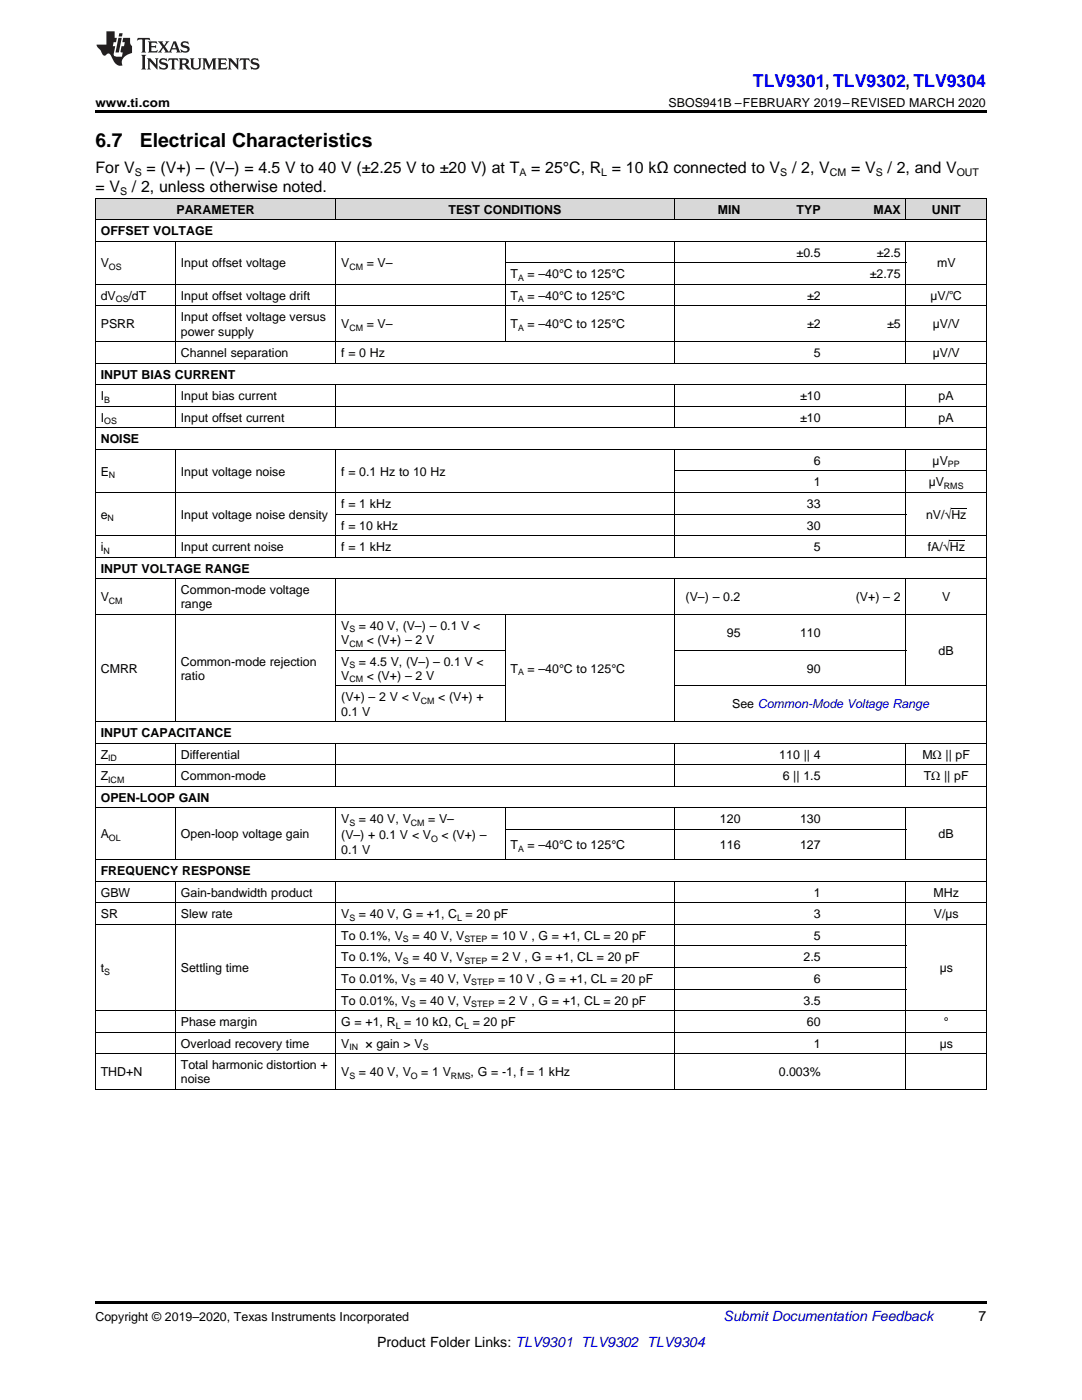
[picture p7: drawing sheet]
<svg xmlns="http://www.w3.org/2000/svg" width="216mm" height="279mm" viewBox="0 0 216 279" stroke-linecap="round" stroke-linejoin="round" font-family="sans-serif">
<defs><g id="words">
<g font-size="3.9">
<text x="19" y="29.3">6.7</text>
<text x="27.9" y="29.3">Electrical Characteristics</text>
</g>
<text font-size="3.5" fill="#00f" x="150.2" y="17.3">TLV9301, TLV9302, TLV9304</text>
<g font-size="3.2">
<text x="19" y="34.4">For V</text>
<text x="29.2" y="34.4">= (V+) – (V–) = 4.5 V to 40 V (±2.25 V to ±20 V) at T</text>
<text x="106" y="34.4">= 25°C, R = 10 kΩ connected to V</text>
<text x="158" y="34.4">/ 2, V</text>
<text x="169.8" y="34.4">= V</text>
<text x="177.1" y="34.4">/ 2, and V</text>
<text x="19" y="38.3">= V</text>
<text x="26.3" y="38.3">/ 2, unless otherwise noted.</text>
</g>
<text font-size="2.8" fill="#0000c8" x="144.4" y="263.6">Submit Documentation Feedback</text>
<g font-size="2.8">
<text x="195.3" y="263.6">7</text>
<text x="75.2" y="268.9">Product Folder Links: TLV9301 TLV9302 TLV9304</text>
</g>
<g font-size="2.5">
<text x="19" y="21.4">www.ti.com</text>
<text x="133.4" y="21.4">SBOS941B –FEBRUARY 2019–REVISED MARCH 2020</text>
<text x="20.1" y="46.9">OFFSET VOLTAGE</text>
<text x="35.2" y="42.6">PARAMETER</text>
<text x="89.5" y="42.6">TEST CONDITIONS</text>
<text x="143.2" y="42.6">MIN</text>
<text x="159" y="42.6">TYP</text>
<text x="174.3" y="42.6">MAX</text>
<text x="185.9" y="42.6">UNIT</text>
<text x="20.1" y="53.4">V</text>
<text x="36.1" y="53.4">Input offset voltage</text>
<text x="68.1" y="53.4">V</text>
<text x="73.2" y="53.4">= V–</text>
<text x="159" y="51.2">±0.5</text>
<text x="174.9" y="51.2">±2.5</text>
<text x="187" y="53.4">mV</text>
<text x="20.1" y="59.8">dV</text>
<text x="25.7" y="59.8">/dT</text>
<text x="36.1" y="59.8">Input offset voltage drift</text>
<text x="101.9" y="55.5">T</text>
<text x="101.9" y="59.8">T</text>
<text x="105.3" y="55.5">= –40°C to 125°C</text>
<text x="105.3" y="59.8">= –40°C to 125°C</text>
<text x="161" y="59.8">±2</text>
<text x="173.6" y="55.5">±2.75</text>
<text x="185.7" y="59.8">µV/℃</text>
<text x="20.1" y="65.5">PSRR</text>
<text x="36.1" y="64.1">Input offset voltage versus</text>
<text x="68.1" y="65.5">V</text>
<text x="73.2" y="65.5">= V–</text>
<text x="101.9" y="65.5">T</text>
<text x="105.3" y="65.5">= –40°C to 125°C</text>
<text x="161" y="65.5">±2</text>
<text x="177" y="65.5">±5</text>
<text x="186.1" y="65.5">µV/V</text>
<text x="36.1" y="67">power supply</text>
<text x="36.1" y="71.3">Channel separation</text>
<text x="68.1" y="71.3">f = 0 Hz</text>
<text x="162.4" y="71.3">5</text>
<text x="186.1" y="71.3">µV/V</text>
<text x="20.1" y="75.6">INPUT BIAS CURRENT</text>
<text x="20.1" y="79.9">I</text>
<text x="36.1" y="79.9">Input bias current</text>
<text x="159.7" y="79.9">±10</text>
<text x="187.3" y="79.9">pA</text>
<text x="20.1" y="84.2">I</text>
<text x="20.1" y="88.5">NOISE</text>
<text x="36.1" y="84.2">Input offset current</text>
<text x="159.7" y="84.2">±10</text>
<text x="187.3" y="84.2">pA</text>
<text x="20.1" y="94.9">E</text>
<text x="36.1" y="94.9">Input voltage noise</text>
<text x="68.1" y="94.9">f = 0.1 Hz to 10 Hz</text>
<text x="162.4" y="92.8">6</text>
<text x="186.1" y="92.8">µV</text>
<text x="68.1" y="101.4">f = 1 kHz</text>
<text x="161" y="101.4">33</text>
<text x="162.4" y="97.1">1</text>
<text x="185.3" y="97.1">µV</text>
<text x="20.1" y="103.5">e</text>
<text x="36.1" y="103.5">Input voltage noise density</text>
<text x="68.1" y="105.7">f = 10 kHz</text>
<text x="161" y="105.7">30</text>
<text x="184.8" y="103.5">nV/√Hz</text>
<text x="20.1" y="110">i</text>
<text x="36.1" y="110">Input current noise</text>
<text x="68.1" y="110">f = 1 kHz</text>
<text x="162.4" y="110">5</text>
<text x="185.1" y="110">fA/√Hz</text>
<text x="20.1" y="114.3">INPUT VOLTAGE RANGE</text>
<text x="36.1" y="118.6">Common-mode voltage</text>
<text x="20.1" y="120">V</text>
<text x="36.1" y="121.4">range</text>
<text x="68.1" y="125.7">V</text>
<text x="71.6" y="125.7">= 40 V, (V–) – 0.1 V &lt;</text>
<text x="136.8" y="120">(V–) – 0.2</text>
<text x="170.8" y="120">(V+) – 2</text>
<text x="188" y="120">V</text>
<text x="68.1" y="128.6">V</text>
<text x="73.2" y="128.6">&lt; (V+) – 2 V</text>
<text x="145" y="127.1">95</text>
<text x="159.6" y="127.1">110</text>
<text x="187.3" y="130.7">dB</text>
<text x="20.1" y="134.3">CMRR</text>
<text x="36.1" y="132.9">Common-mode rejection</text>
<text x="36.1" y="135.7">ratio</text>
<text x="68.1" y="132.9">V</text>
<text x="68.1" y="135.7">V</text>
<text x="71.6" y="132.9">= 4.5 V, (V–) – 0.1 V &lt;</text>
<text x="73.2" y="135.7">&lt; (V+) – 2 V</text>
<text x="101.9" y="134.3">T</text>
<text x="105.3" y="134.3">= –40°C to 125°C</text>
<text x="161" y="134.3">90</text>
<text x="68.1" y="140">(V+) – 2 V &lt; V</text>
<text x="68.1" y="142.8">0.1 V</text>
<text x="87.4" y="140">&lt; (V+) +</text>
<text x="146.1" y="141.4">See Common-Mode Voltage Range</text>
<text x="20.1" y="147.1">INPUT CAPACITANCE</text>
<text x="20.1" y="151.4">Z</text>
<text x="20.1" y="155.7">Z</text>
<text x="36.1" y="151.4">Differential</text>
<text x="36.1" y="155.7">Common-mode</text>
<text x="155.5" y="151.4">110 || 4</text>
<text x="156.2" y="155.7">6 || 1.5</text>
<text x="184" y="151.4">MΩ || pF</text>
<text x="184.3" y="155.7">TΩ || pF</text>
<text x="20.1" y="160">OPEN-LOOP GAIN</text>
<text x="20.1" y="167.3">A</text>
<text x="36.1" y="167.3">Open-loop voltage gain</text>
<text x="68.1" y="164.3">V</text>
<text x="68.1" y="167.5">(V–) + 0.1 V &lt; V</text>
<text x="71.6" y="164.3">= 40 V, V</text>
<text x="85.4" y="164.3">= V–</text>
<text x="88.1" y="167.5">&lt; (V+) –</text>
<text x="143.7" y="164.3">120</text>
<text x="159.6" y="164.3">130</text>
<text x="187.3" y="167.3">dB</text>
<text x="68.1" y="170.4">0.1 V</text>
<text x="101.9" y="169.5">T</text>
<text x="105.3" y="169.5">= –40°C to 125°C</text>
<text x="143.7" y="169.5">116</text>
<text x="159.6" y="169.5">127</text>
<text x="20.1" y="174.7">FREQUENCY RESPONSE</text>
<text x="20.1" y="179">GBW</text>
<text x="36.1" y="179">Gain-bandwidth product</text>
<text x="162.4" y="179">1</text>
<text x="186.3" y="179">MHz</text>
<text x="20.1" y="183.3">SR</text>
<text x="36.1" y="183.3">Slew rate</text>
<text x="68.1" y="183.3">V</text>
<text x="71.6" y="183.3">= 40 V, G = +1, C = 20 pF</text>
<text x="162.4" y="183.3">3</text>
<text x="186.3" y="183.3">V/µs</text>
<text x="68.1" y="187.6">To 0.1%, V</text>
<text x="68.1" y="191.9">To 0.1%, V</text>
<text x="82.3" y="187.6">= 40 V, V</text>
<text x="82.3" y="191.9">= 40 V, V</text>
<text x="98" y="187.6">= 10 V , G = +1, CL = 20 pF</text>
<text x="98" y="191.9">= 2 V , G = +1, CL = 20 pF</text>
<text x="160.3" y="191.9">2.5</text>
<text x="162.4" y="187.6">5</text>
<text x="20.1" y="194">t</text>
<text x="36.1" y="194">Settling time</text>
<text x="68.1" y="196.2">To 0.01%, V</text>
<text x="83.7" y="196.2">= 40 V, V</text>
<text x="99.4" y="196.2">= 10 V , G = +1, CL = 20 pF</text>
<text x="162.4" y="196.2">6</text>
<text x="187.5" y="194">µs</text>
<text x="68.1" y="200.5">To 0.01%, V</text>
<text x="83.7" y="200.5">= 40 V, V</text>
<text x="99.4" y="200.5">= 2 V , G = +1, CL = 20 pF</text>
<text x="160.3" y="200.5">3.5</text>
<text x="36.1" y="204.8">Phase margin</text>
<text x="36.1" y="209.1">Overload recovery time</text>
<text x="68.1" y="204.8">G = +1, R = 10 kΩ, C = 20 pF</text>
<text x="68.1" y="209.1">V</text>
<text x="73" y="209.1">× gain &gt; V</text>
<text x="161" y="204.8">60</text>
<text x="162.4" y="209.1">1</text>
<text x="187.5" y="209.1">µs</text>
<text x="188.3" y="204.8">°</text>
<text x="20.1" y="214.8">THD+N</text>
<text x="36.1" y="213.4">Total harmonic distortion +</text>
<text x="68.1" y="214.8">V</text>
<text x="71.6" y="214.8">= 40 V, V</text>
<text x="84.1" y="214.8">= 1 V</text>
<text x="93.9" y="214.8">, G = -1, f = 1 kHz</text>
<text x="155.4" y="214.8">0.003%</text>
<text x="36.1" y="216.2">noise</text>
<text x="19" y="263.6">Copyright © 2019–2020, Texas Instruments Incorporated</text>
</g>
<g font-size="2.1">
<text x="26.9" y="35.1">S</text>
<text x="103.6" y="35.1">A</text>
<text x="120" y="35.1">L</text>
<text x="155.7" y="35.1">S</text>
<text x="165.6" y="35.1">CM</text>
<text x="174.7" y="35.1">S</text>
<text x="190.9" y="35.1">OUT</text>
<text x="24" y="38.9">S</text>
</g>
<g font-size="1.8">
<text x="21.7" y="53.9">OS</text>
<text x="69.7" y="53.9">CM</text>
<text x="103.4" y="56">A</text>
<text x="23.1" y="60.3">OS</text>
<text x="103.4" y="60.3">A</text>
<text x="69.7" y="66">CM</text>
<text x="103.4" y="66">A</text>
<text x="20.8" y="80.4">B</text>
<text x="20.8" y="84.7">OS</text>
<text x="21.7" y="95.4">N</text>
<text x="189.1" y="93.3">PP</text>
<text x="188.3" y="97.6">RMS</text>
<text x="21.4" y="104">N</text>
<text x="20.6" y="110.5">N</text>
<text x="21.7" y="120.5">CM</text>
<text x="69.7" y="126.2">S</text>
<text x="69.7" y="129">CM</text>
<text x="69.7" y="133.3">S</text>
<text x="69.7" y="136.2">CM</text>
<text x="103.4" y="134.8">A</text>
<text x="84" y="140.5">CM</text>
<text x="21.6" y="151.9">ID</text>
<text x="21.6" y="156.2">ICM</text>
<text x="21.7" y="167.8">OL</text>
<text x="69.7" y="164.8">S</text>
<text x="82" y="164.8">CM</text>
<text x="86" y="168">O</text>
<text x="103.4" y="170">A</text>
<text x="69.7" y="183.8">S</text>
<text x="91.2" y="183.8">L</text>
<text x="80.4" y="188.1">S</text>
<text x="92.7" y="188.1">STEP</text>
<text x="20.8" y="194.5">S</text>
<text x="80.4" y="192.4">S</text>
<text x="81.8" y="196.7">S</text>
<text x="92.7" y="192.4">STEP</text>
<text x="94" y="196.7">STEP</text>
<text x="81.8" y="201">S</text>
<text x="94" y="201">STEP</text>
<text x="69.7" y="209.6">IN</text>
<text x="79" y="205.3">L</text>
<text x="84.3" y="209.6">S</text>
<text x="92.6" y="205.3">L</text>
<text x="69.7" y="215.3">S</text>
<text x="82" y="215.3">O</text>
<text x="90" y="215.3">RMS</text>
</g>
</g></defs>
<g fill="#d8d8d8">
<path d="M19 39.6h16v4.3h-16z"/>
<path d="M35 39.6h32v4.3h-32z"/>
<path d="M67 39.6h33.8v4.3h-33.8z"/>
<path d="M100.8 39.6h33.8v4.3h-33.8z"/>
<path d="M134.6 39.6h14.2v4.3h-14.2z"/>
<path d="M148.8 39.6h16v4.3h-16z"/>
<path d="M164.8 39.6h16v4.3h-16z"/>
<path d="M180.8 39.6h16v4.3h-16z"/>
</g>
<path d="M19 22h177.8v.5h-177.8zM19 259.7h177.8v.5h-177.8z" fill="#000"/>
<g fill="none" stroke="#000" stroke-width=".2">
<path d="M19 39.5h177.8M19.1 39.5v178M67 39.5v4.4M134.6 39.5v4.4M180.8 39.5v4.4M196.8 39.5v178M19 56.7h177.8M19 48.1h177.8M19 43.8h177.8M35 48.2v24.3M67 48.2v24.3M100.8 48.2v20"/>
<path d="M100.8 52.4h80M134.6 48.2v24.3M180.8 48.2v24.3M19 76.8h177.8M19 72.5h177.8M19 68.2h177.8M19 61h177.8M35 76.8v8.6M67 76.8v8.6M134.6 76.8v8.6M180.8 76.8v8.6M19 98.3h177.8"/>
<path d="M19 89.7h177.8M19 85.4h177.8M19 81.1h177.8M35 89.7v21.6M67 89.7v21.6M134.6 89.7v21.6M134.6 94h62.2M180.8 89.7v21.6M19 115.5h177.8M19 111.2h177.8M19 106.9h177.8M35 115.5v28.6"/>
<path d="M67 115.5v28.6M67 102.6h113.8M134.6 115.5v28.6M180.8 115.5v21.4M19 122.6h177.8M67 136.9h33.8M67 129.8h33.8M100.8 122.7v21.4M134.6 136.9h62.2M134.6 129.8h46.2M19 156.9h177.8M19 152.6h177.8"/>
<path d="M19 148.3h177.8M19 144h177.8M35 148.3v8.7M67 148.3v8.7M134.6 148.3v8.7M180.8 148.3v8.7M19 175.9h177.8M19 171.6h177.8M19 161.2h177.8M35 161.3v10.3M35 175.9v41.6M67 161.3v10.3"/>
<path d="M67 175.9v41.6M100.8 161.3v10.3M100.8 165.5h80M134.6 161.3v10.3M134.6 175.9v41.6M180.8 161.3v10.3M180.8 175.9v41.6M19 184.5h177.8M19 180.2h177.8M67 197.4h113.8M67 193.1h113.8M67 188.8h113.8"/>
<path d="M19 217.4h177.8M19 210.3h177.8M19 206h177.8M19 201.7h177.8"/>
</g>
<g fill="#231f20">
<path d="M27.5 7.6l-.1 .5 .4-.2h.6v.1v2.1l-.2 .4h1l-.3-.4v-2.1l.1-.1h.5l.5 .2-.2-.5zM29.5 8.3l.2 .3v1.5l-.2 .4h1.8l.2-.6a1.04 1.04 0 0 1-1.3 .2v-.7h.6l.3 .2v-.6l-.3 .2h-.6v-.6l.8-.1 .4 .3-.2-.5zM31.5 8.3l.9 1.1-.9 1.1h.8l-.2-.2 .5-.7 .4 .7-.2 .2h1.5l-.1-.2 .1-.4h.9l.1 .4-.2 .2h1l-.3-.3-.7-1.9h-.5l-.9 2-.8-1 .9-1h-.8l.1 .3-.3 .5-.4-.6 .2-.2zM34.7 8.6l.4 1h-.7zM36.3 8.4a.63 .63 0 0 0-.2 .7 .63 .63 0 0 0 .6 .4l.6 .2 .1 .2a.75 .75 0 0 1-.7 .4 .75 .75 0 0 1-.6-.5l.1 .7 .1-.1a1.11 1.11 0 0 0 1.5-.6 1.13 1.13 0 0 0-1.2-.8l-.1-.4a1.04 1.04 0 0 1 1.2 .2l-.2-.5-.1 .1-.5-.2zM28.2 10.9l.2 .4v2.2l-.2 .4h1l-.3-.4v-2.2l.3-.4zM29.3 11.6l.3 .4v1.5l-.3 .4h.8l-.2-.4v-1.3l1.5 1.7v-1.9l.2-.4h-.7l.2 .4v.9l-1.1-1.3zM32 11.8a.62 .62 0 0 0-.2 .7 .62 .62 0 0 0 .6 .4l.6 .1 .1 .3a.76 .76 0 0 1-.7 .3 .76 .76 0 0 1-.6-.4l.1 .7 .1-.1a1.11 1.11 0 0 0 1.5-.6 1.13 1.13 0 0 0-1.2-.8l-.1-.4a1.04 1.04 0 0 1 1.2 .2l-.2-.6-.1 .1-.5-.1zM33.7 11.6l-.2 .6a.61 .61 0 0 1 .8-.3v1.6l-.2 .4h.9l-.2-.4v-1.6a.63 .63 0 0 1 .8 .3l-.2-.6zM35.6 11.6l.3 .4v1.5l-.3 .4h1l-.2-.2v-.8l.5 .2a.76 .76 0 0 0 1.2 .7l-1-1a.58 .58 0 0 0 .6-.5 .58 .58 0 0 0-.5-.6zM36.4 11.9h.1a.45 .45 0 0 1 .5 .1 .45 .45 0 0 1 .1 .5l-.7 .2zM37.9 11.6l.2 .2a2.17 2.17 0 0 0 .3 1.9 .99 .99 0 0 0 1.6-.6v-1.1l.2-.4h-.7l.2 .2a1.92 1.92 0 0 1-.2 1.8 .6 .6 0 0 1-.9-.5v-1.1l.2-.4zM40.4 11.6l.2 .4v1.5l-.2 .4h.7l-.2-.4v-1.4l.8 1.8 .8-1.8v1.4l-.2 .4h.9l-.2-.4v-1.5l.2-.4h-.8l-.6 1.5-.6-1.5zM43.4 11.6l.2 .4v1.5l-.2 .4h1.8l.2-.6a1.04 1.04 0 0 1-1.3 .1v-.6h.5l.4 .2v-.6l-.4 .2h-.5v-.7h.8l.3 .3-.1-.6zM45.5 11.6l.2 .4v1.5l-.2 .4h.7l-.2-.4v-1.3l1.5 1.7v-1.9l.2-.4h-.7l.2 .4v.9l-1.1-1.3zM47.9 11.6l-.1 .6a.61 .61 0 0 1 .8-.3v1.6l-.3 .4h1l-.3-.4 .1-1.6a.63 .63 0 0 1 .7 .3l-.1-.6zM50.2 11.8a.62 .62 0 0 0-.2 .7 .62 .62 0 0 0 .6 .4l.6 .1 .2 .3a.76 .76 0 0 1-.8 .3 .76 .76 0 0 1-.6-.4l.1 .7 .2-.1a1.11 1.11 0 0 0 1.5-.6 1.13 1.13 0 0 0-1.3-.8l-.1-.4a1.04 1.04 0 0 1 1.2 .2l-.1-.6-.2 .1-.5-.1z"/>
<path d="M21.2 6.3v2.6h-1.9l.1 .4 .7 .9a.91 .91 0 0 0 1 .8 .56 .56 0 0 1 .5-.3 .56 .56 0 0 1 .5 .3l.4 .8a1.53 1.53 0 0 0 1.9 1.2 1.54 1.54 0 0 1 1-2.1l.9-.3v-1.4a1.52 1.52 0 0 1-.3-1.6h-1.4l-.2 .8h.5l-.2 .8h-.4l-.2 1v.2l.4 .1-.2 .8a1.93 1.93 0 0 1-1.6-.3l.3-1.8h-.5l.2-.8h.4l.2-.8h-.4v-1.3zM23.6 7.6l-.6 2.9h.7l.6-2.9zM23.8 6.6l-.1 .7h.6l.2-.7z"/>
</g>
<path d="M189.5 107.8h3M189.8 101.4h3" fill="none" stroke="#000" stroke-width=".2"/>
<use href="#words"/>
</svg>
